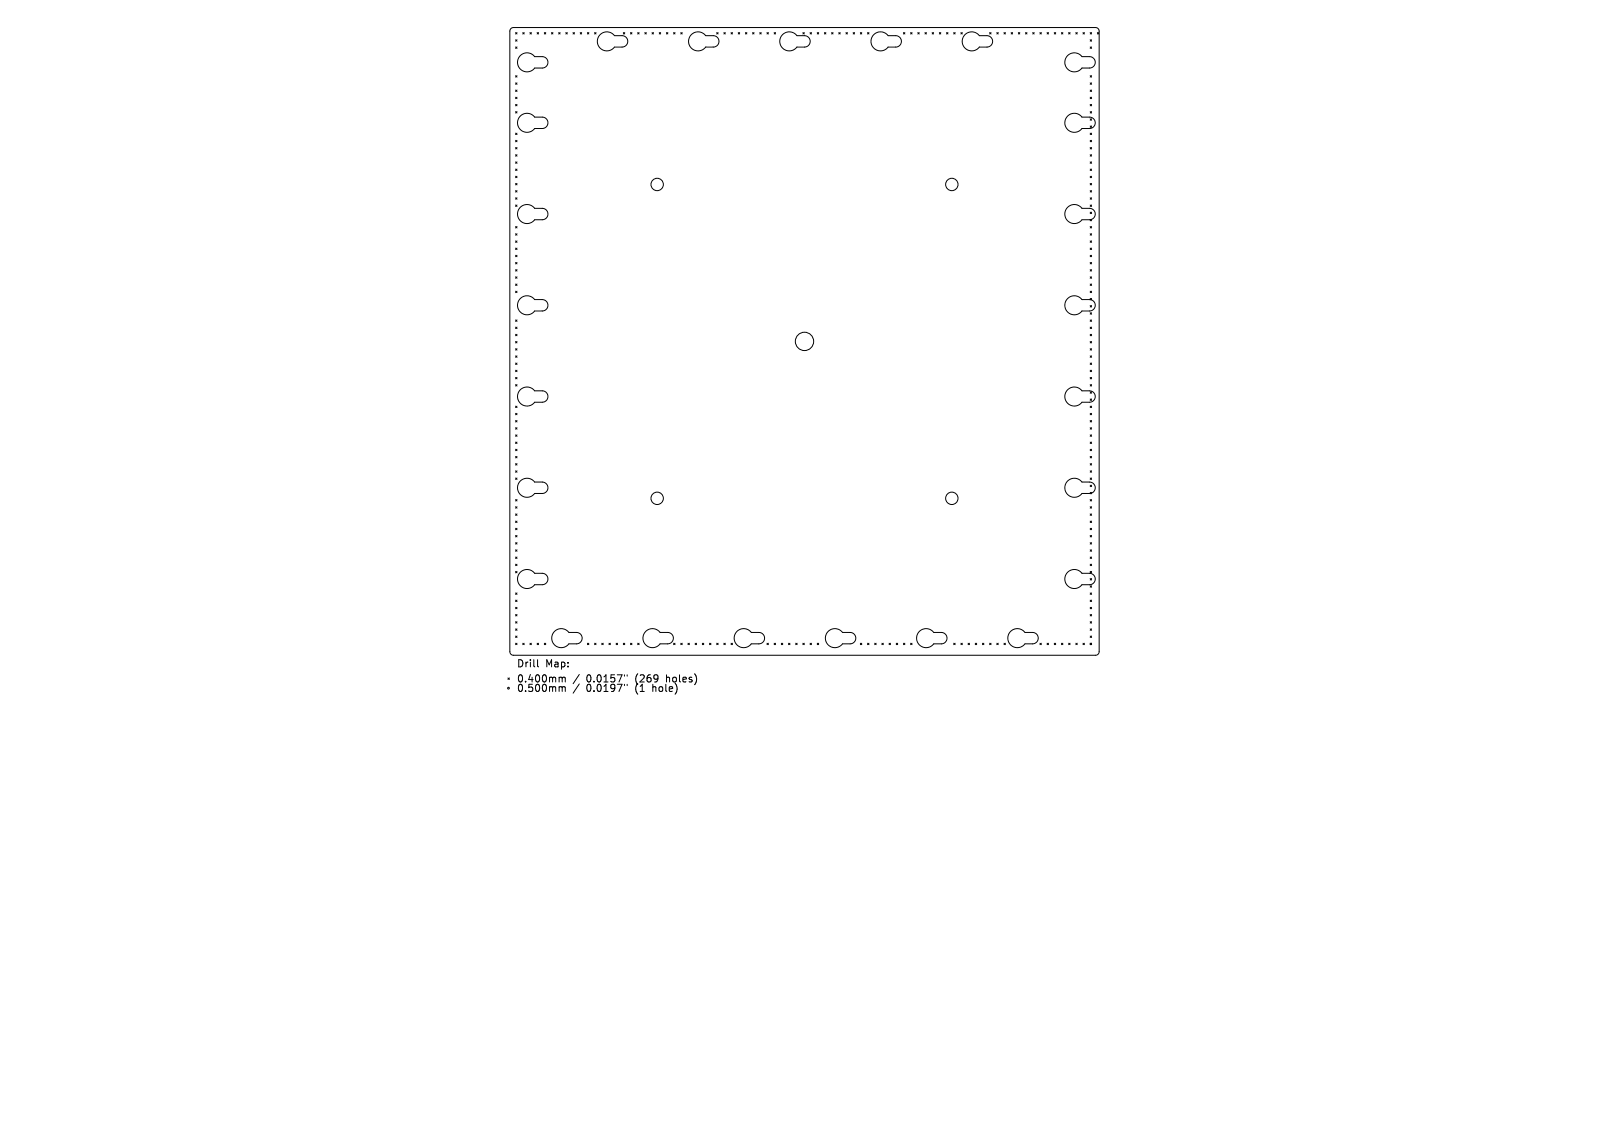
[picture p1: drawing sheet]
<svg xmlns="http://www.w3.org/2000/svg" width="297mm" height="210mm" viewBox="0 0 297 210" stroke-linecap="round" stroke-linejoin="round" font-family="sans-serif">
<defs><g id="words">
<g font-size="1.8">
<text x="95.4" y="123.3">Drill</text>
<text x="100.7" y="123.3">Map:</text>
<text x="95.4" y="126.1">0.400mm</text>
<text x="95.4" y="127.9">0.500mm</text>
<text x="108.2" y="126.1">0.0157&quot;</text>
<text x="108.2" y="127.9">0.0197&quot;</text>
<text x="117.3" y="126.1">(269</text>
<text x="117.3" y="127.9">(1</text>
<text x="120.6" y="127.9">hole)</text>
<text x="123.2" y="126.1">holes)</text>
</g>
</g></defs>
<g fill="none" stroke="#000" stroke-width=".18">
<path d="M94.3 5.3l.5-.2h107.4a.66 .66 0 0 1 .7 .6v114.6a.66 .66 0 0 1-.7 .6h-107.4a.66 .66 0 0 1-.7-.6v-114.6zM95.2 6l.2 .3M95.2 7.3l.2 .3M95.2 8.7l.2 .2M95.2 14l.2 .2M95.2 15.3l.2 .3M95.2 16.6l.2 .3M95.2 17.9l.2 .3M95.2 19.3l.2 .2M95.4 6l-.2 .3M95.4 7.3l-.2 .3M95.4 8.7l-.2 .2"/>
<path d="M95.4 14l-.2 .2M95.4 15.3l-.2 .3M95.4 16.6l-.2 .3M95.4 17.9l-.2 .3M95.4 19.3l-.2 .2M96.1 10.2a1.76 1.76 0 0 1 2.6 .3h1.4a1.05 1.05 0 0 1 1 1 1.05 1.05 0 0 1-1 1.1h-1.4a1.76 1.76 0 0 1-2.6 .2 1.76 1.76 0 0 1 0-2.6zM96.5 6l.3 .3M96.8 6l-.3 .3M97.8 6l.3 .3M98.1 6l-.3 .3M99.1 6l.3 .3M99.4 6l-.3 .3"/>
<path d="M100.5 6l.2 .3M100.7 6l-.2 .3M101.8 6l.3 .3M102.1 6l-.3 .3M103.1 6l.3 .3M103.4 6l-.3 .3M104.5 6l.2 .3M104.7 6l-.2 .3M105.8 6l.2 .3M106 6l-.2 .3M107.1 6l.3 .3M107.4 6l-.3 .3"/>
<path d="M108.4 6l.3 .3M108.7 6l-.3 .3M109.8 6l.2 .3M110 6l-.2 .3M110.8 6.3a1.76 1.76 0 0 1 2.6 .3h1.4a1.05 1.05 0 0 1 1.1 1 1.05 1.05 0 0 1-1.1 1.1h-1.4a1.76 1.76 0 0 1-2.6 .2 1.76 1.76 0 0 1 0-2.6zM115.1 6l.2 .3M115.3 6l-.2 .3M116.4 6l.2 .3M116.6 6l-.2 .3M117.7 6l.3 .3M118 6l-.3 .3M119 6l.3 .3"/>
<path d="M119.3 6l-.3 .3M120.4 6l.2 .3M120.6 6l-.2 .3M121.7 6l.3 .3M122 6l-.3 .3M123 6l.3 .3M123.3 6l-.3 .3M124.3 6l.3 .3M124.6 6l-.3 .3M125.7 6l.2 .3M125.9 6l-.2 .3M127.7 6.3a1.76 1.76 0 0 1 2.6 .3h1.4a1.05 1.05 0 0 1 1 1 1.05 1.05 0 0 1-1 1.1h-1.4a1.76 1.76 0 0 1-2.6 .2 1.76 1.76 0 0 1 0-2.6z"/>
<path d="M132.3 6l.3 .3M132.6 6l-.3 .3M133.6 6l.3 .3M133.9 6l-.3 .3M134.9 6l.3 .3M135.2 6l-.3 .3M136.3 6l.2 .3M136.5 6l-.2 .3M137.6 6l.3 .3M137.9 6l-.3 .3M138.9 6l.3 .3M139.2 6l-.3 .3"/>
<path d="M140.2 6l.3 .3M140.5 6l-.3 .3M141.6 6l.2 .3M141.8 6l-.2 .3M142.9 6l.3 .3M143.2 6l-.3 .3M144.5 6.3a1.76 1.76 0 0 1 2.6 .3h1.4a1.05 1.05 0 0 1 1.1 1 1.05 1.05 0 0 1-1.1 1.1h-1.4a1.76 1.76 0 0 1-2.6 .2 1.76 1.76 0 0 1 0-2.6zM148.2 6l.3 .3M148.5 6l-.3 .3M149.5 6l.3 .3M149.8 6l-.3 .3M150.9 6l.2 .3"/>
<path d="M151.1 6l-.2 .3M152.2 6l.2 .3M152.4 6l-.2 .3M153.5 6l.3 .3M153.8 6l-.3 .3M154.8 6l.3 .3M155.1 6l-.3 .3M156.2 6l.2 .3M156.4 6l-.2 .3M157.5 6l.2 .3M157.7 6l-.2 .3M158.8 6l.3 .3"/>
<path d="M159.1 6l-.3 .3M160.1 6l.3 .3M160.4 6l-.3 .3M161.3 6.3a1.76 1.76 0 0 1 2.6 .3h1.4a1.05 1.05 0 0 1 1.1 1 1.05 1.05 0 0 1-1.1 1.1h-1.4a1.76 1.76 0 0 1-2.5 .2 1.76 1.76 0 0 1-.1-2.6zM166.8 6l.2 .3M167 6l-.2 .3M168.1 6l.3 .3M168.4 6l-.3 .3M169.4 6l.3 .3M169.7 6l-.3 .3M170.7 6l.3 .3M171 6l-.3 .3"/>
<path d="M172.1 6l.2 .3M172.3 6l-.2 .3M173.4 6l.3 .3M173.7 6l-.3 .3M174.7 6l.3 .3M175 6l-.3 .3M176 6l.3 .3M176.3 6l-.3 .3M177.4 6l.2 .3M177.6 6l-.2 .3M178.2 6.3a1.76 1.76 0 0 1 2.6 .3h1.4a1.05 1.05 0 0 1 1 1 1.05 1.05 0 0 1-1 1.1h-1.4a1.76 1.76 0 0 1-2.6 .2 1.76 1.76 0 0 1 0-2.6zM182.7 6l.2 .3"/>
<path d="M182.9 6l-.2 .3M184 6l.3 .3M184.3 6l-.3 .3M185.3 6l.3 .3M185.6 6l-.3 .3M186.7 6l.2 .3M186.9 6l-.2 .3M188 6l.2 .3M188.2 6l-.2 .3M189.3 6l.3 .3M189.6 6l-.3 .3M190.6 6l.3 .3"/>
<path d="M190.9 6l-.3 .3M192 6l.2 .3M192.2 6l-.2 .3M193.3 6l.2 .3M193.5 6l-.2 .3M194.6 6l.3 .3M194.9 6l-.3 .3M195.9 6l.3 .3M196.2 6l-.3 .3M197.1 10.2a1.76 1.76 0 0 1 2.6 .3h1.4a1.05 1.05 0 0 1 1.1 1 1.05 1.05 0 0 1-1.1 1.1h-1.4a1.76 1.76 0 0 1-2.6 .2 1.76 1.76 0 0 1 0-2.6zM197.3 6l.2 .3M197.5 6l-.2 .3"/>
<path d="M198.6 6l.2 .3M198.8 6l-.2 .3M199.9 6l.3 .3M200.2 6l-.3 .3M201.2 19.3l.3 .2M201.2 17.9l.3 .3M201.2 15.3l.3 .3M201.2 14l.3 .2M201.2 8.7l.3 .2M201.2 7.3l.3 .3M201.2 6l.3 .3M201.2 16.6l.3 .3"/>
<path d="M201.5 6l-.3 .3M201.5 15.3l-.3 .3M201.5 7.3l-.3 .3M201.5 8.7l-.3 .2M201.5 14l-.3 .2M201.5 16.6l-.3 .3M201.5 17.9l-.3 .3M201.5 19.3l-.3 .2M202.6 6l.2 .3M202.8 6l-.2 .3M95.2 20.6l.2 .3M95.2 24.6l.2 .2"/>
<path d="M95.2 25.9l.2 .3M95.2 27.2l.2 .3M95.2 28.5l.2 .3M95.2 29.9l.2 .2M95.2 31.2l.2 .3M95.2 32.5l.2 .3M95.2 33.9l.2 .2M95.2 35.2l.2 .2M95.2 36.5l.2 .3M95.2 37.8l.2 .3M95.4 20.6l-.2 .3M95.4 24.6l-.2 .2"/>
<path d="M95.4 25.9l-.2 .3M95.4 27.2l-.2 .3M95.4 28.5l-.2 .3M95.4 29.9l-.2 .2M95.4 31.2l-.2 .3M95.4 32.5l-.2 .3M95.4 33.9l-.2 .2M95.4 35.2l-.2 .2M95.4 36.5l-.2 .3M95.4 37.8l-.2 .3M96.1 21.4a1.76 1.76 0 0 1 2.6 .2h1.4a1.05 1.05 0 0 1 1 1.1 1.05 1.05 0 0 1-1 1h-1.4a1.76 1.76 0 0 1-2.6 .3 1.76 1.76 0 0 1 0-2.6zM96.1 38.2a1.76 1.76 0 0 1 2.6 .2h1.4a1.05 1.05 0 0 1 1 1.1 1.05 1.05 0 0 1-1 1.1h-1.4a1.76 1.76 0 0 1-2.6 .2 1.76 1.76 0 0 1 0-2.6z"/>
<path d="M197.1 21.4a1.76 1.76 0 0 1 2.6 .2h1.4a1.05 1.05 0 0 1 1.1 1.1 1.05 1.05 0 0 1-1.1 1h-1.4a1.76 1.76 0 0 1-2.6 .3 1.76 1.76 0 0 1 0-2.6zM197.1 38.2a1.76 1.76 0 0 1 2.6 .2h1.4a1.05 1.05 0 0 1 1.1 1.1 1.05 1.05 0 0 1-1.1 1.1h-1.4a1.76 1.76 0 0 1-2.6 .2 1.76 1.76 0 0 1 0-2.6zM201.2 20.6l.3 .3M201.2 21.9l.3 .3M201.2 23.2l.3 .3M201.2 24.6l.3 .2M201.2 25.9l.3 .3M201.2 27.2l.3 .3M201.2 28.5l.3 .3M201.2 29.9l.3 .2M201.2 31.2l.3 .3M201.2 32.5l.3 .3"/>
<path d="M201.2 33.9l.3 .2M201.2 35.2l.3 .2M201.2 36.5l.3 .3M201.2 37.8l.3 .3M201.2 39.2l.3 .2M201.5 27.2l-.3 .3M201.5 31.2l-.3 .3M201.5 32.5l-.3 .3M201.5 35.2l-.3 .2M201.5 20.6l-.3 .3M201.5 21.9l-.3 .3M201.5 23.2l-.3 .3"/>
<path d="M201.5 24.6l-.3 .2M201.5 25.9l-.3 .3M201.5 28.5l-.3 .3M201.5 29.9l-.3 .2M201.5 33.9l-.3 .2M201.5 36.5l-.3 .3M201.5 37.8l-.3 .3M201.5 39.2l-.3 .2M95.2 41.8l.2 .3M95.2 43.1l.2 .3M95.2 44.5l.2 .2M95.2 45.8l.2 .3"/>
<path d="M95.2 47.1l.2 .3M95.2 48.4l.2 .3M95.2 49.8l.2 .2M95.2 51.1l.2 .3M95.2 52.4l.2 .3M95.2 53.7l.2 .3M95.2 59l.2 .3M95.4 41.8l-.2 .3M95.4 43.1l-.2 .3M95.4 44.5l-.2 .2M95.4 45.8l-.2 .3M95.4 47.1l-.2 .3"/>
<path d="M95.4 48.4l-.2 .3M95.4 49.8l-.2 .2M95.4 51.1l-.2 .3M95.4 52.4l-.2 .3M95.4 53.7l-.2 .3M95.4 59l-.2 .3M96.1 55a1.76 1.76 0 0 1 2.6 .3h1.4a1.05 1.05 0 0 1 1 1 1.05 1.05 0 0 1-1 1.1h-1.4a1.76 1.76 0 0 1-2.6 .2 1.76 1.76 0 0 1 0-2.6zM197.1 55a1.76 1.76 0 0 1 2.6 .3h1.4a1.05 1.05 0 0 1 1.1 1 1.05 1.05 0 0 1-1.1 1.1h-1.4a1.76 1.76 0 0 1-2.6 .2 1.76 1.76 0 0 1 0-2.6zM201.2 40.5l.3 .2M201.2 41.8l.3 .3M201.2 43.1l.3 .3M201.2 44.5l.3 .2"/>
<path d="M201.2 45.8l.3 .3M201.2 47.1l.3 .3M201.2 48.4l.3 .3M201.2 49.8l.3 .2M201.2 51.1l.3 .3M201.2 52.4l.3 .3M201.2 53.7l.3 .3M201.2 55.1l.3 .2M201.2 56.4l.3 .3M201.2 57.7l.3 .3M201.2 59l.3 .3M201.5 43.1l-.3 .3"/>
<path d="M201.5 44.5l-.3 .2M201.5 48.4l-.3 .3M201.5 52.4l-.3 .3M201.5 40.5l-.3 .2M201.5 41.8l-.3 .3M201.5 45.8l-.3 .3M201.5 47.1l-.3 .3M201.5 49.8l-.3 .2M201.5 51.1l-.3 .3M201.5 53.7l-.3 .3M201.5 55.1l-.3 .2M201.5 56.4l-.3 .3"/>
<path d="M201.5 57.7l-.3 .3M201.5 59l-.3 .3M95.2 60.4l.2 .2M95.2 61.7l.2 .3M95.2 63l.2 .3M95.2 64.3l.2 .3M95.2 65.7l.2 .2M95.2 67l.2 .3M95.2 68.3l.2 .3M95.2 69.6l.2 .3M95.2 71l.2 .2M95.2 75l.2 .2"/>
<path d="M95.2 76.3l.2 .2M95.2 77.6l.2 .3M95.2 78.9l.2 .3M95.4 60.4l-.2 .2M95.4 61.7l-.2 .3M95.4 63l-.2 .3M95.4 64.3l-.2 .3M95.4 65.7l-.2 .2M95.4 67l-.2 .3M95.4 68.3l-.2 .3M95.4 69.6l-.2 .3M95.4 71l-.2 .2"/>
<path d="M95.4 75l-.2 .2M95.4 76.3l-.2 .2M95.4 77.6l-.2 .3M95.4 78.9l-.2 .3M96.1 71.9a1.76 1.76 0 0 1 2.6 .2h1.4a1.05 1.05 0 0 1 1 1.1 1.05 1.05 0 0 1-1 1h-1.4a1.76 1.76 0 0 1-2.6 .3 1.76 1.76 0 0 1 0-2.6zM197.1 71.9a1.76 1.76 0 0 1 2.6 .2h1.4a1.05 1.05 0 0 1 1.1 1.1 1.05 1.05 0 0 1-1.1 1h-1.4a1.76 1.76 0 0 1-2.6 .3 1.76 1.76 0 0 1 0-2.6zM201.2 60.4l.3 .2M201.2 61.7l.3 .3M201.2 63l.3 .3M201.2 64.3l.3 .3M201.2 65.7l.3 .2M201.2 67l.3 .3"/>
<path d="M201.2 68.3l.3 .3M201.2 69.6l.3 .3M201.2 71l.3 .2M201.2 72.3l.3 .3M201.2 73.6l.3 .3M201.2 75l.3 .2M201.2 76.3l.3 .2M201.2 77.6l.3 .3M201.2 78.9l.3 .3M201.5 60.4l-.3 .2M201.5 61.7l-.3 .3M201.5 64.3l-.3 .3"/>
<path d="M201.5 65.7l-.3 .2M201.5 68.3l-.3 .3M201.5 77.6l-.3 .3M201.5 78.9l-.3 .3M201.5 63l-.3 .3M201.5 67l-.3 .3M201.5 69.6l-.3 .3M201.5 71l-.3 .2M201.5 72.3l-.3 .3M201.5 73.6l-.3 .3M201.5 75l-.3 .2M201.5 76.3l-.3 .2"/>
<path d="M95.2 80.3l.2 .2M95.2 81.6l.2 .2M95.2 82.9l.2 .3M95.2 84.2l.2 .3M95.2 85.6l.2 .2M95.2 86.9l.2 .2M95.2 88.2l.2 .3M95.2 92.2l.2 .3M95.2 93.5l.2 .3M95.2 94.8l.2 .3M95.2 96.2l.2 .2M95.2 97.5l.2 .3"/>
<path d="M95.2 98.8l.2 .3M95.4 80.3l-.2 .2M95.4 81.6l-.2 .2M95.4 82.9l-.2 .3M95.4 84.2l-.2 .3M95.4 85.6l-.2 .2M95.4 86.9l-.2 .2M95.4 88.2l-.2 .3M95.4 92.2l-.2 .3M95.4 93.5l-.2 .3M95.4 94.8l-.2 .3M95.4 96.2l-.2 .2"/>
<path d="M95.4 97.5l-.2 .3M95.4 98.8l-.2 .3M96.1 88.7a1.76 1.76 0 0 1 2.6 .3h1.4a1.05 1.05 0 0 1 1 1 1.05 1.05 0 0 1-1 1.1h-1.4a1.76 1.76 0 0 1-2.6 .2 1.76 1.76 0 0 1 0-2.6zM197.1 88.7a1.76 1.76 0 0 1 2.6 .3h1.4a1.05 1.05 0 0 1 1.1 1 1.05 1.05 0 0 1-1.1 1.1h-1.4a1.76 1.76 0 0 1-2.6 .2 1.76 1.76 0 0 1 0-2.6zM201.2 80.3l.3 .2M201.2 81.6l.3 .2M201.2 82.9l.3 .3M201.2 84.2l.3 .3M201.2 85.6l.3 .2M201.2 86.9l.3 .2M201.2 88.2l.3 .3M201.2 89.5l.3 .3"/>
<path d="M201.2 90.9l.3 .2M201.2 92.2l.3 .3M201.2 93.5l.3 .3M201.2 94.8l.3 .3M201.2 96.2l.3 .2M201.2 97.5l.3 .3M201.2 98.8l.3 .3M201.5 81.6l-.3 .2M201.5 82.9l-.3 .3M201.5 85.6l-.3 .2M201.5 93.5l-.3 .3M201.5 94.8l-.3 .3"/>
<path d="M201.5 96.2l-.3 .2M201.5 97.5l-.3 .3M201.5 98.8l-.3 .3M201.5 80.3l-.3 .2M201.5 84.2l-.3 .3M201.5 86.9l-.3 .2M201.5 88.2l-.3 .3M201.5 89.5l-.3 .3M201.5 90.9l-.3 .2M201.5 92.2l-.3 .3M95.2 100.1l.2 .3M95.2 101.5l.2 .2"/>
<path d="M95.2 102.8l.2 .3M95.2 104.1l.2 .3M95.2 105.4l.2 .3M95.2 109.4l.2 .3M95.2 110.7l.2 .3M95.2 112.1l.2 .2M95.2 113.4l.2 .3M95.2 114.7l.2 .3M95.2 116.1l.2 .2M95.2 117.4l.2 .2M95.2 118.7l.2 .3M95.4 100.1l-.2 .3"/>
<path d="M95.4 101.5l-.2 .2M95.4 102.8l-.2 .3M95.4 104.1l-.2 .3M95.4 105.4l-.2 .3M95.4 109.4l-.2 .3M95.4 110.7l-.2 .3M95.4 112.1l-.2 .2M95.4 113.4l-.2 .3M95.4 114.7l-.2 .3M95.4 116.1l-.2 .2M95.4 117.4l-.2 .2M95.4 118.7l-.2 .3"/>
<path d="M96.1 105.6a1.76 1.76 0 0 1 2.6 .2h1.4a1.05 1.05 0 0 1 1 1.1 1.05 1.05 0 0 1-1 1h-1.4a1.76 1.76 0 0 1-2.6 .3 1.76 1.76 0 0 1 0-2.6zM96.5 118.7l.3 .3M96.8 118.7l-.3 .3M97.8 118.7l.3 .3M98.1 118.7l-.3 .3M99.1 118.7l.3 .3M99.4 118.7l-.3 .3M100.5 118.7l.2 .3M100.7 118.7l-.2 .3M102.4 116.5a1.76 1.76 0 0 1 2.6 .2h1.4a1.05 1.05 0 0 1 1.1 1.1 1.05 1.05 0 0 1-1.1 1h-1.4a1.76 1.76 0 0 1-2.6 .3 1.76 1.76 0 0 1 0-2.6zM108.4 118.7l.3 .3M108.7 118.7l-.3 .3"/>
<path d="M109.8 118.7l.2 .3M110 118.7l-.2 .3M111.1 118.7l.2 .3M111.3 118.7l-.2 .3M112.4 118.7l.3 .3M112.7 118.7l-.3 .3M113.7 118.7l.3 .3M114 118.7l-.3 .3M115.1 118.7l.2 .3M115.3 118.7l-.2 .3M116.4 118.7l.2 .3M116.6 118.7l-.2 .3"/>
<path d="M117.7 118.7l.3 .3M118 118.7l-.3 .3M119.2 116.5a1.76 1.76 0 0 1 2.6 .2h1.4a1.05 1.05 0 0 1 1.1 1.1 1.05 1.05 0 0 1-1.1 1h-1.4a1.76 1.76 0 0 1-2.5 .3 1.76 1.76 0 0 1-.1-2.6zM124.3 118.7l.3 .3M124.6 118.7l-.3 .3M125.7 118.7l.2 .3M125.9 118.7l-.2 .3M127 118.7l.3 .3M127.3 118.7l-.3 .3M128.3 118.7l.3 .3M128.6 118.7l-.3 .3M129.6 118.7l.3 .3"/>
<path d="M129.9 118.7l-.3 .3M131 118.7l.2 .3M131.2 118.7l-.2 .3M132.3 118.7l.3 .3M132.6 118.7l-.3 .3M133.6 118.7l.3 .3M133.9 118.7l-.3 .3M134.9 118.7l.3 .3M135.2 118.7l-.3 .3M136.1 116.5a1.76 1.76 0 0 1 2.6 .2h1.4a1.05 1.05 0 0 1 1 1.1 1.05 1.05 0 0 1-1 1h-1.4a1.76 1.76 0 0 1-2.6 .3 1.76 1.76 0 0 1 0-2.6zM141.6 118.7l.2 .3M141.8 118.7l-.2 .3"/>
<path d="M142.9 118.7l.3 .3M143.2 118.7l-.3 .3M144.2 118.7l.3 .3M144.5 118.7l-.3 .3M145.6 118.7l.2 .3M145.8 118.7l-.2 .3M146.9 118.7l.2 .3M147.1 118.7l-.2 .3M148.2 118.7l.3 .3M148.5 118.7l-.3 .3M149.5 118.7l.3 .3M149.8 118.7l-.3 .3"/>
<path d="M150.9 118.7l.2 .3M151.1 118.7l-.2 .3M152.9 116.5a1.76 1.76 0 0 1 2.6 .2h1.4a1.05 1.05 0 0 1 1.1 1.1 1.05 1.05 0 0 1-1.1 1h-1.4a1.76 1.76 0 0 1-2.6 .3 1.76 1.76 0 0 1 0-2.6zM158.8 118.7l.3 .3M159.1 118.7l-.3 .3M160.1 118.7l.3 .3M160.4 118.7l-.3 .3M161.5 118.7l.2 .3M161.7 118.7l-.2 .3M162.8 118.7l.3 .3M163.1 118.7l-.3 .3M164.1 118.7l.3 .3"/>
<path d="M164.4 118.7l-.3 .3M165.4 118.7l.3 .3M165.7 118.7l-.3 .3M166.8 118.7l.2 .3M167 118.7l-.2 .3M168.1 118.7l.3 .3M168.4 118.7l-.3 .3M169.8 116.5a1.76 1.76 0 0 1 2.6 .2h1.4a1.05 1.05 0 0 1 1 1.1 1.05 1.05 0 0 1-1 1h-1.4a1.76 1.76 0 0 1-2.6 .3 1.76 1.76 0 0 1 0-2.6zM176 118.7l.3 .3M176.3 118.7l-.3 .3M177.4 118.7l.2 .3M177.6 118.7l-.2 .3"/>
<path d="M178.7 118.7l.3 .3M179 118.7l-.3 .3M180 118.7l.3 .3M180.3 118.7l-.3 .3M181.3 118.7l.3 .3M181.6 118.7l-.3 .3M182.7 118.7l.2 .3M182.9 118.7l-.2 .3M184 118.7l.3 .3M184.3 118.7l-.3 .3M185.3 118.7l.3 .3M185.6 118.7l-.3 .3"/>
<path d="M186.6 116.5a1.76 1.76 0 0 1 2.6 .2h1.4a1.05 1.05 0 0 1 1 1.1 1.05 1.05 0 0 1-1 1h-1.4a1.76 1.76 0 0 1-2.6 .3 1.76 1.76 0 0 1 0-2.6zM192 118.7l.2 .3M192.2 118.7l-.2 .3M193.3 118.7l.2 .3M193.5 118.7l-.2 .3M194.6 118.7l.3 .3M194.9 118.7l-.3 .3M195.9 118.7l.3 .3M196.2 118.7l-.3 .3M197.1 105.6a1.76 1.76 0 0 1 2.6 .2h1.4a1.05 1.05 0 0 1 1.1 1.1 1.05 1.05 0 0 1-1.1 1h-1.4a1.76 1.76 0 0 1-2.6 .3 1.76 1.76 0 0 1 0-2.6zM197.3 118.7l.2 .3M197.5 118.7l-.2 .3"/>
<path d="M198.6 118.7l.2 .3M198.8 118.7l-.2 .3M199.9 118.7l.3 .3M200.2 118.7l-.3 .3M201.2 100.1l.3 .3M201.2 101.5l.3 .2M201.2 102.8l.3 .3M201.2 104.1l.3 .3M201.2 105.4l.3 .3M201.2 106.8l.3 .2M201.2 108.1l.3 .3M201.2 109.4l.3 .3"/>
<path d="M201.2 110.7l.3 .3M201.2 112.1l.3 .2M201.2 113.4l.3 .3M201.2 114.7l.3 .3M201.2 116.1l.3 .2M201.2 117.4l.3 .2M201.2 118.7l.3 .3M201.5 100.1l-.3 .3M201.5 101.5l-.3 .2M201.5 102.8l-.3 .3M201.5 110.7l-.3 .3M201.5 112.1l-.3 .2"/>
<path d="M201.5 113.4l-.3 .3M201.5 114.7l-.3 .3M201.5 116.1l-.3 .2M201.5 117.4l-.3 .2M201.5 104.1l-.3 .3M201.5 105.4l-.3 .3M201.5 106.8l-.3 .2M201.5 108.1l-.3 .3M201.5 109.4l-.3 .3M201.5 118.7l-.3 .3M93.8 125.1l.2 .3M94 125.1l-.2 .3"/>
<path d="M99.2 121.7v1.2l.2 .2M103.4 125l.4 .2M103.4 126.7l.4 .2M103.8 125.2l.2-.2h.3v.9M103.8 125.2v.7M103.8 126.9v.7M103.8 126.9l.2-.2 .3 .1v.8M106.9 124.5l-1.1 1.7M106.9 126.2l-1.1 1.7M115.3 124.5v.3M115.3 126.3v.2M115.8 124.5v.3"/>
<path d="M115.8 126.3v.2"/>
<circle cx="121.3" cy="34" r="1.14"/>
<circle cx="175.7" cy="34" r="1.14"/>
<circle cx="148.5" cy="63" r="1.69"/>
<circle cx="121.3" cy="92" r="1.14"/>
<circle cx="175.7" cy="92" r="1.14"/>
<circle cx="93.9" cy="127" r=".17"/>
</g>
<use href="#words"/>
</svg>
